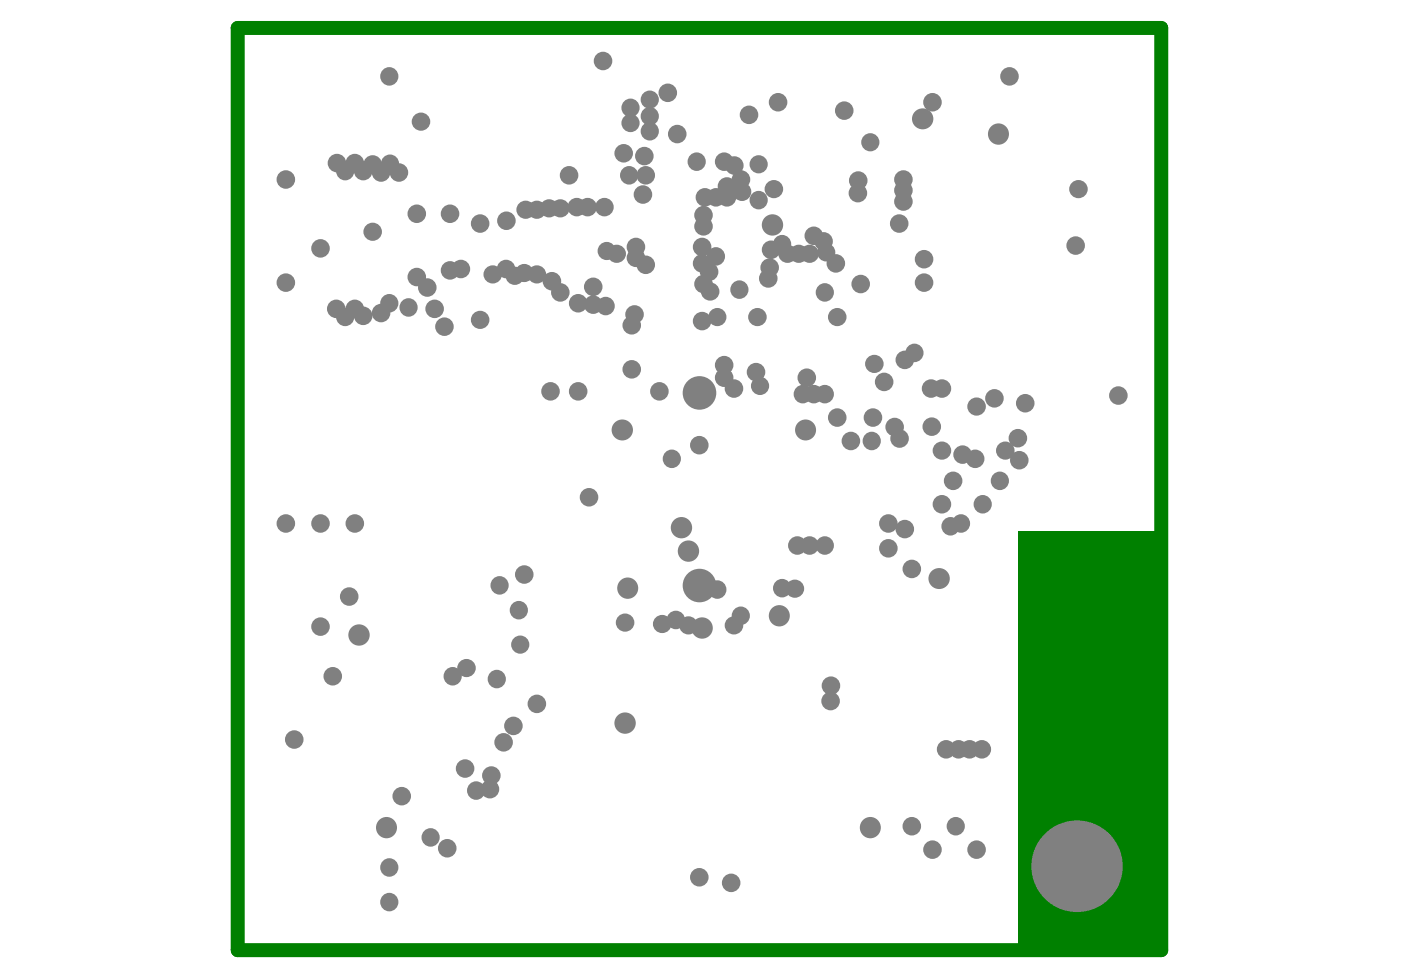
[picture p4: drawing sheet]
<svg xmlns="http://www.w3.org/2000/svg" width="289mm" height="202mm" viewBox="0 0 289 202" stroke-linecap="round" stroke-linejoin="round" font-family="sans-serif">
<path d="M49 5.8h190.5v190.2h-190.5z" fill="none" stroke="#008000" stroke-width="2.9"/>
<path d="M210 109.7h29.5v86.3h-29.5z" fill-rule="evenodd" fill="#008000"/>
<g fill="#808080">
<circle cx="60.7" cy="152.5" r="1.91"/>
<circle cx="128.4" cy="88.7" r="2.18"/>
<circle cx="155.9" cy="76.8" r="1.91"/>
<circle cx="130.3" cy="76.2" r="1.91"/>
<circle cx="136" cy="80.7" r="1.91"/>
<circle cx="72" cy="123" r="1.91"/>
<circle cx="121.5" cy="102.6" r="1.91"/>
<circle cx="79.7" cy="170.7" r="2.18"/>
<circle cx="119.2" cy="80.7" r="1.91"/>
<circle cx="128.9" cy="128.4" r="1.89"/>
<circle cx="142" cy="113.7" r="2.2"/>
<circle cx="160.7" cy="127" r="2.18"/>
<circle cx="129.4" cy="121.3" r="2.18"/>
<circle cx="128.9" cy="149.2" r="2.2"/>
<circle cx="96.2" cy="137.8" r="1.89"/>
<circle cx="108.1" cy="118.5" r="1.91"/>
<circle cx="144.2" cy="91.8" r="1.91"/>
<circle cx="149.3" cy="75.3" r="1.91"/>
<circle cx="138.5" cy="94.6" r="1.89"/>
<circle cx="202.6" cy="104" r="1.89"/>
<circle cx="207.3" cy="92.9" r="1.89"/>
<circle cx="210.2" cy="94.9" r="1.91"/>
<circle cx="179.8" cy="91" r="1.89"/>
<circle cx="166.1" cy="88.7" r="2.16"/>
<circle cx="194.3" cy="104" r="1.91"/>
<circle cx="194.3" cy="92.9" r="1.89"/>
<circle cx="206.2" cy="99.2" r="1.89"/>
<circle cx="196.6" cy="99.2" r="1.91"/>
<circle cx="74" cy="131" r="2.2"/>
<circle cx="88.8" cy="172.7" r="1.89"/>
<circle cx="92.2" cy="175" r="1.91"/>
<circle cx="82.8" cy="164.2" r="1.91"/>
<circle cx="107" cy="125.9" r="1.89"/>
<circle cx="68.6" cy="139.5" r="1.91"/>
<circle cx="93.3" cy="139.5" r="1.89"/>
<circle cx="107.3" cy="133" r="1.88"/>
<circle cx="101" cy="162.8" r="1.91"/>
<circle cx="98.2" cy="163.1" r="1.89"/>
<circle cx="144.2" cy="181" r="1.91"/>
<circle cx="150.8" cy="182.1" r="1.91"/>
<circle cx="167.8" cy="48.6" r="1.91"/>
<circle cx="110.7" cy="145.2" r="1.91"/>
<circle cx="103.9" cy="153.1" r="1.91"/>
<circle cx="105.9" cy="149.7" r="1.91"/>
<circle cx="180" cy="86.1" r="1.91"/>
<circle cx="172.7" cy="86.1" r="1.91"/>
<circle cx="170.1" cy="60.3" r="1.89"/>
<circle cx="139.4" cy="127.9" r="1.91"/>
<circle cx="152.8" cy="127" r="1.89"/>
<circle cx="140.5" cy="108.8" r="2.2"/>
<circle cx="175.5" cy="91" r="1.91"/>
<circle cx="221.8" cy="50.7" r="1.91"/>
<circle cx="190.6" cy="58.3" r="1.91"/>
<circle cx="190.6" cy="53.5" r="1.91"/>
<circle cx="159.3" cy="46.4" r="2.2"/>
<circle cx="230.6" cy="81.6" r="1.91"/>
<circle cx="194.3" cy="80.1" r="1.91"/>
<circle cx="177.5" cy="58.6" r="1.91"/>
<circle cx="169.8" cy="49.8" r="1.91"/>
<circle cx="192" cy="80.1" r="1.91"/>
<circle cx="151.4" cy="129" r="1.89"/>
<circle cx="147.9" cy="121.6" r="1.89"/>
<circle cx="142" cy="129" r="1.89"/>
<circle cx="136.6" cy="128.7" r="1.89"/>
<circle cx="159" cy="51.5" r="1.91"/>
<circle cx="161.3" cy="50.4" r="1.89"/>
<circle cx="162.4" cy="52.3" r="1.89"/>
<circle cx="164.7" cy="52.3" r="1.89"/>
<circle cx="167" cy="52.3" r="1.89"/>
<circle cx="170.4" cy="52.1" r="1.88"/>
<circle cx="188.6" cy="72.8" r="1.89"/>
<circle cx="186.6" cy="74.2" r="1.91"/>
<circle cx="158.4" cy="57.4" r="1.91"/>
<circle cx="158.7" cy="55.2" r="1.91"/>
<circle cx="172.7" cy="65.4" r="1.89"/>
<circle cx="205.9" cy="27.7" r="2.18"/>
<circle cx="124.4" cy="12.6" r="1.91"/>
<circle cx="101.6" cy="56.6" r="1.89"/>
<circle cx="92.8" cy="55.8" r="1.91"/>
<circle cx="95.1" cy="55.5" r="1.91"/>
<circle cx="124.9" cy="63.1" r="1.89"/>
<circle cx="122.3" cy="62.8" r="1.91"/>
<circle cx="119.2" cy="62.6" r="1.91"/>
<circle cx="122.3" cy="59.2" r="1.91"/>
<circle cx="106.2" cy="56.9" r="1.89"/>
<circle cx="108.1" cy="56.3" r="1.89"/>
<circle cx="110.7" cy="56.6" r="1.89"/>
<circle cx="113.8" cy="58" r="1.91"/>
<circle cx="133.2" cy="54.6" r="1.91"/>
<circle cx="131.1" cy="53.2" r="1.91"/>
<circle cx="115.6" cy="60.3" r="1.91"/>
<circle cx="125.1" cy="51.8" r="1.88"/>
<circle cx="127.2" cy="52.3" r="1.89"/>
<circle cx="130.9" cy="64.9" r="1.91"/>
<circle cx="130.3" cy="67.1" r="1.91"/>
<circle cx="144.8" cy="129.5" r="2.2"/>
<circle cx="113.3" cy="43" r="1.89"/>
<circle cx="110.7" cy="43.3" r="1.89"/>
<circle cx="104.4" cy="55.5" r="1.91"/>
<circle cx="99" cy="66" r="1.89"/>
<circle cx="91.7" cy="67.4" r="1.91"/>
<circle cx="131.1" cy="50.9" r="1.91"/>
<circle cx="108.4" cy="43.3" r="1.89"/>
<circle cx="156.5" cy="33.9" r="1.88"/>
<circle cx="73.2" cy="63.7" r="1.91"/>
<circle cx="69.3" cy="63.7" r="1.91"/>
<circle cx="71.2" cy="65.4" r="1.88"/>
<circle cx="74.9" cy="65.1" r="1.91"/>
<circle cx="76.9" cy="47.8" r="1.89"/>
<circle cx="92.8" cy="44.1" r="1.91"/>
<circle cx="159.6" cy="39" r="1.89"/>
<circle cx="156.4" cy="41.3" r="1.89"/>
<circle cx="144.8" cy="54.3" r="1.91"/>
<circle cx="144.8" cy="50.9" r="1.91"/>
<circle cx="145.1" cy="46.7" r="1.91"/>
<circle cx="145.1" cy="44.4" r="1.91"/>
<circle cx="80.3" cy="62.6" r="1.89"/>
<circle cx="78.6" cy="64.6" r="1.91"/>
<circle cx="104.4" cy="45.5" r="1.91"/>
<circle cx="88.1" cy="59.3" r="1.91"/>
<circle cx="133.2" cy="36.2" r="1.91"/>
<circle cx="86" cy="57.1" r="1.91"/>
<circle cx="129.7" cy="36.2" r="1.89"/>
<circle cx="84.2" cy="63.4" r="1.89"/>
<circle cx="128.6" cy="31.6" r="1.91"/>
<circle cx="89.6" cy="63.7" r="1.91"/>
<circle cx="154.5" cy="23.7" r="1.91"/>
<circle cx="153" cy="39.5" r="1.91"/>
<circle cx="152.8" cy="37" r="1.91"/>
<circle cx="151.4" cy="34.1" r="1.91"/>
<circle cx="149.3" cy="33.3" r="1.91"/>
<circle cx="132.9" cy="32.2" r="1.91"/>
<circle cx="143.7" cy="33.3" r="1.89"/>
<circle cx="86" cy="44.1" r="1.91"/>
<circle cx="82.3" cy="35.6" r="1.91"/>
<circle cx="80.4" cy="33.8" r="1.89"/>
<circle cx="78.6" cy="35.6" r="1.91"/>
<circle cx="76.9" cy="33.9" r="1.89"/>
<circle cx="74.9" cy="35.3" r="1.91"/>
<circle cx="73.2" cy="33.6" r="1.91"/>
<circle cx="71.2" cy="35.3" r="1.89"/>
<circle cx="69.5" cy="33.6" r="1.91"/>
<circle cx="139.7" cy="27.7" r="1.91"/>
<circle cx="137.7" cy="19.1" r="1.91"/>
<circle cx="132.6" cy="40.1" r="1.91"/>
<circle cx="99" cy="46.1" r="1.91"/>
<circle cx="149.9" cy="38.4" r="1.89"/>
<circle cx="149.9" cy="40.7" r="1.91"/>
<circle cx="147.6" cy="40.7" r="1.89"/>
<circle cx="147.6" cy="52.9" r="1.89"/>
<circle cx="145.4" cy="40.7" r="1.91"/>
<circle cx="115.6" cy="43" r="1.89"/>
<circle cx="118.9" cy="42.7" r="1.91"/>
<circle cx="121.2" cy="42.7" r="1.91"/>
<circle cx="124.7" cy="42.7" r="1.91"/>
<circle cx="146.2" cy="56.1" r="1.91"/>
<circle cx="146.5" cy="60.1" r="1.89"/>
<circle cx="145.1" cy="58.6" r="1.91"/>
<circle cx="117.4" cy="36.2" r="1.91"/>
<circle cx="86.8" cy="25.1" r="1.89"/>
<circle cx="113.5" cy="80.7" r="1.91"/>
<circle cx="186.3" cy="37" r="1.91"/>
<circle cx="186.3" cy="39.3" r="1.91"/>
<circle cx="176.9" cy="39.8" r="1.91"/>
<circle cx="177" cy="37.2" r="1.91"/>
<circle cx="186.3" cy="41.6" r="1.91"/>
<circle cx="185.4" cy="46.1" r="1.91"/>
<circle cx="172.4" cy="54.3" r="1.91"/>
<circle cx="160.5" cy="21.1" r="1.91"/>
<circle cx="179.5" cy="29.3" r="1.88"/>
<circle cx="174.1" cy="22.8" r="1.91"/>
<circle cx="152.5" cy="59.7" r="1.89"/>
<circle cx="205.1" cy="82.2" r="1.91"/>
<circle cx="201.4" cy="83.9" r="1.89"/>
<circle cx="211.4" cy="83.2" r="1.91"/>
<circle cx="180.3" cy="75.1" r="1.89"/>
<circle cx="156.2" cy="65.4" r="1.89"/>
<circle cx="156.7" cy="79.6" r="1.88"/>
<circle cx="149.3" cy="77.9" r="1.91"/>
<circle cx="151.4" cy="80.1" r="1.91"/>
<circle cx="166.4" cy="77.9" r="1.91"/>
<circle cx="170.1" cy="81.3" r="1.89"/>
<circle cx="167.8" cy="81.3" r="1.91"/>
<circle cx="165.5" cy="81.3" r="1.89"/>
<circle cx="183.2" cy="108" r="1.91"/>
<circle cx="183.2" cy="113.1" r="1.91"/>
<circle cx="193.7" cy="119.3" r="2.18"/>
<circle cx="198.2" cy="108" r="1.89"/>
<circle cx="186.6" cy="109.1" r="1.91"/>
<circle cx="198.5" cy="93.8" r="1.91"/>
<circle cx="201.1" cy="94.6" r="1.91"/>
<circle cx="179.5" cy="170.7" r="2.18"/>
<circle cx="196" cy="108.6" r="1.89"/>
<circle cx="188" cy="117.4" r="1.91"/>
<circle cx="164.4" cy="112.5" r="1.91"/>
<circle cx="167" cy="112.5" r="1.91"/>
<circle cx="170.1" cy="112.5" r="1.89"/>
<circle cx="195.1" cy="154.6" r="1.91"/>
<circle cx="197.7" cy="154.6" r="1.89"/>
<circle cx="202.5" cy="154.6" r="1.91"/>
<circle cx="200" cy="154.6" r="1.91"/>
<circle cx="102.4" cy="140.1" r="1.89"/>
<circle cx="95.9" cy="158.5" r="1.91"/>
<circle cx="101.3" cy="160" r="1.91"/>
<circle cx="161.3" cy="121.3" r="1.89"/>
<circle cx="163.9" cy="121.4" r="1.89"/>
<circle cx="201.4" cy="175.3" r="1.91"/>
<circle cx="192.3" cy="175.3" r="1.91"/>
<circle cx="197.1" cy="170.4" r="1.89"/>
<circle cx="188" cy="170.4" r="1.91"/>
<circle cx="222.4" cy="39" r="1.89"/>
<circle cx="130" cy="25.4" r="1.88"/>
<circle cx="130" cy="22.2" r="1.89"/>
<circle cx="134" cy="24" r="1.89"/>
<circle cx="134" cy="20.5" r="1.88"/>
<circle cx="134" cy="27.1" r="1.89"/>
<circle cx="103" cy="120.7" r="1.89"/>
<circle cx="209.9" cy="90.4" r="1.91"/>
<circle cx="147.9" cy="65.4" r="1.88"/>
<circle cx="144.8" cy="66.2" r="1.91"/>
<circle cx="192.3" cy="21.1" r="1.91"/>
<circle cx="190.3" cy="24.5" r="2.18"/>
<circle cx="182.3" cy="78.8" r="1.91"/>
<circle cx="192.2" cy="88" r="1.91"/>
<circle cx="184.5" cy="88.1" r="1.91"/>
<circle cx="185.5" cy="90.5" r="1.91"/>
<circle cx="171.3" cy="144.6" r="1.91"/>
<circle cx="171.4" cy="141.4" r="1.91"/>
<circle cx="59" cy="37" r="1.91"/>
<circle cx="59" cy="58.3" r="1.91"/>
<circle cx="59" cy="108" r="1.91"/>
<circle cx="66.1" cy="108" r="1.91"/>
<circle cx="73.2" cy="108" r="1.91"/>
<circle cx="66.1" cy="129.3" r="1.91"/>
<circle cx="80.3" cy="186.1" r="1.89"/>
<circle cx="80.3" cy="178.9" r="1.89"/>
<circle cx="208.2" cy="15.8" r="1.91"/>
<circle cx="66.1" cy="51.2" r="1.91"/>
<circle cx="80.3" cy="15.8" r="1.89"/>
<circle cx="144.3" cy="120.8" r="3.5"/>
<circle cx="144.3" cy="81" r="3.5"/>
<circle cx="222.1" cy="178.7" r="9.4"/>
</g>
</svg>
